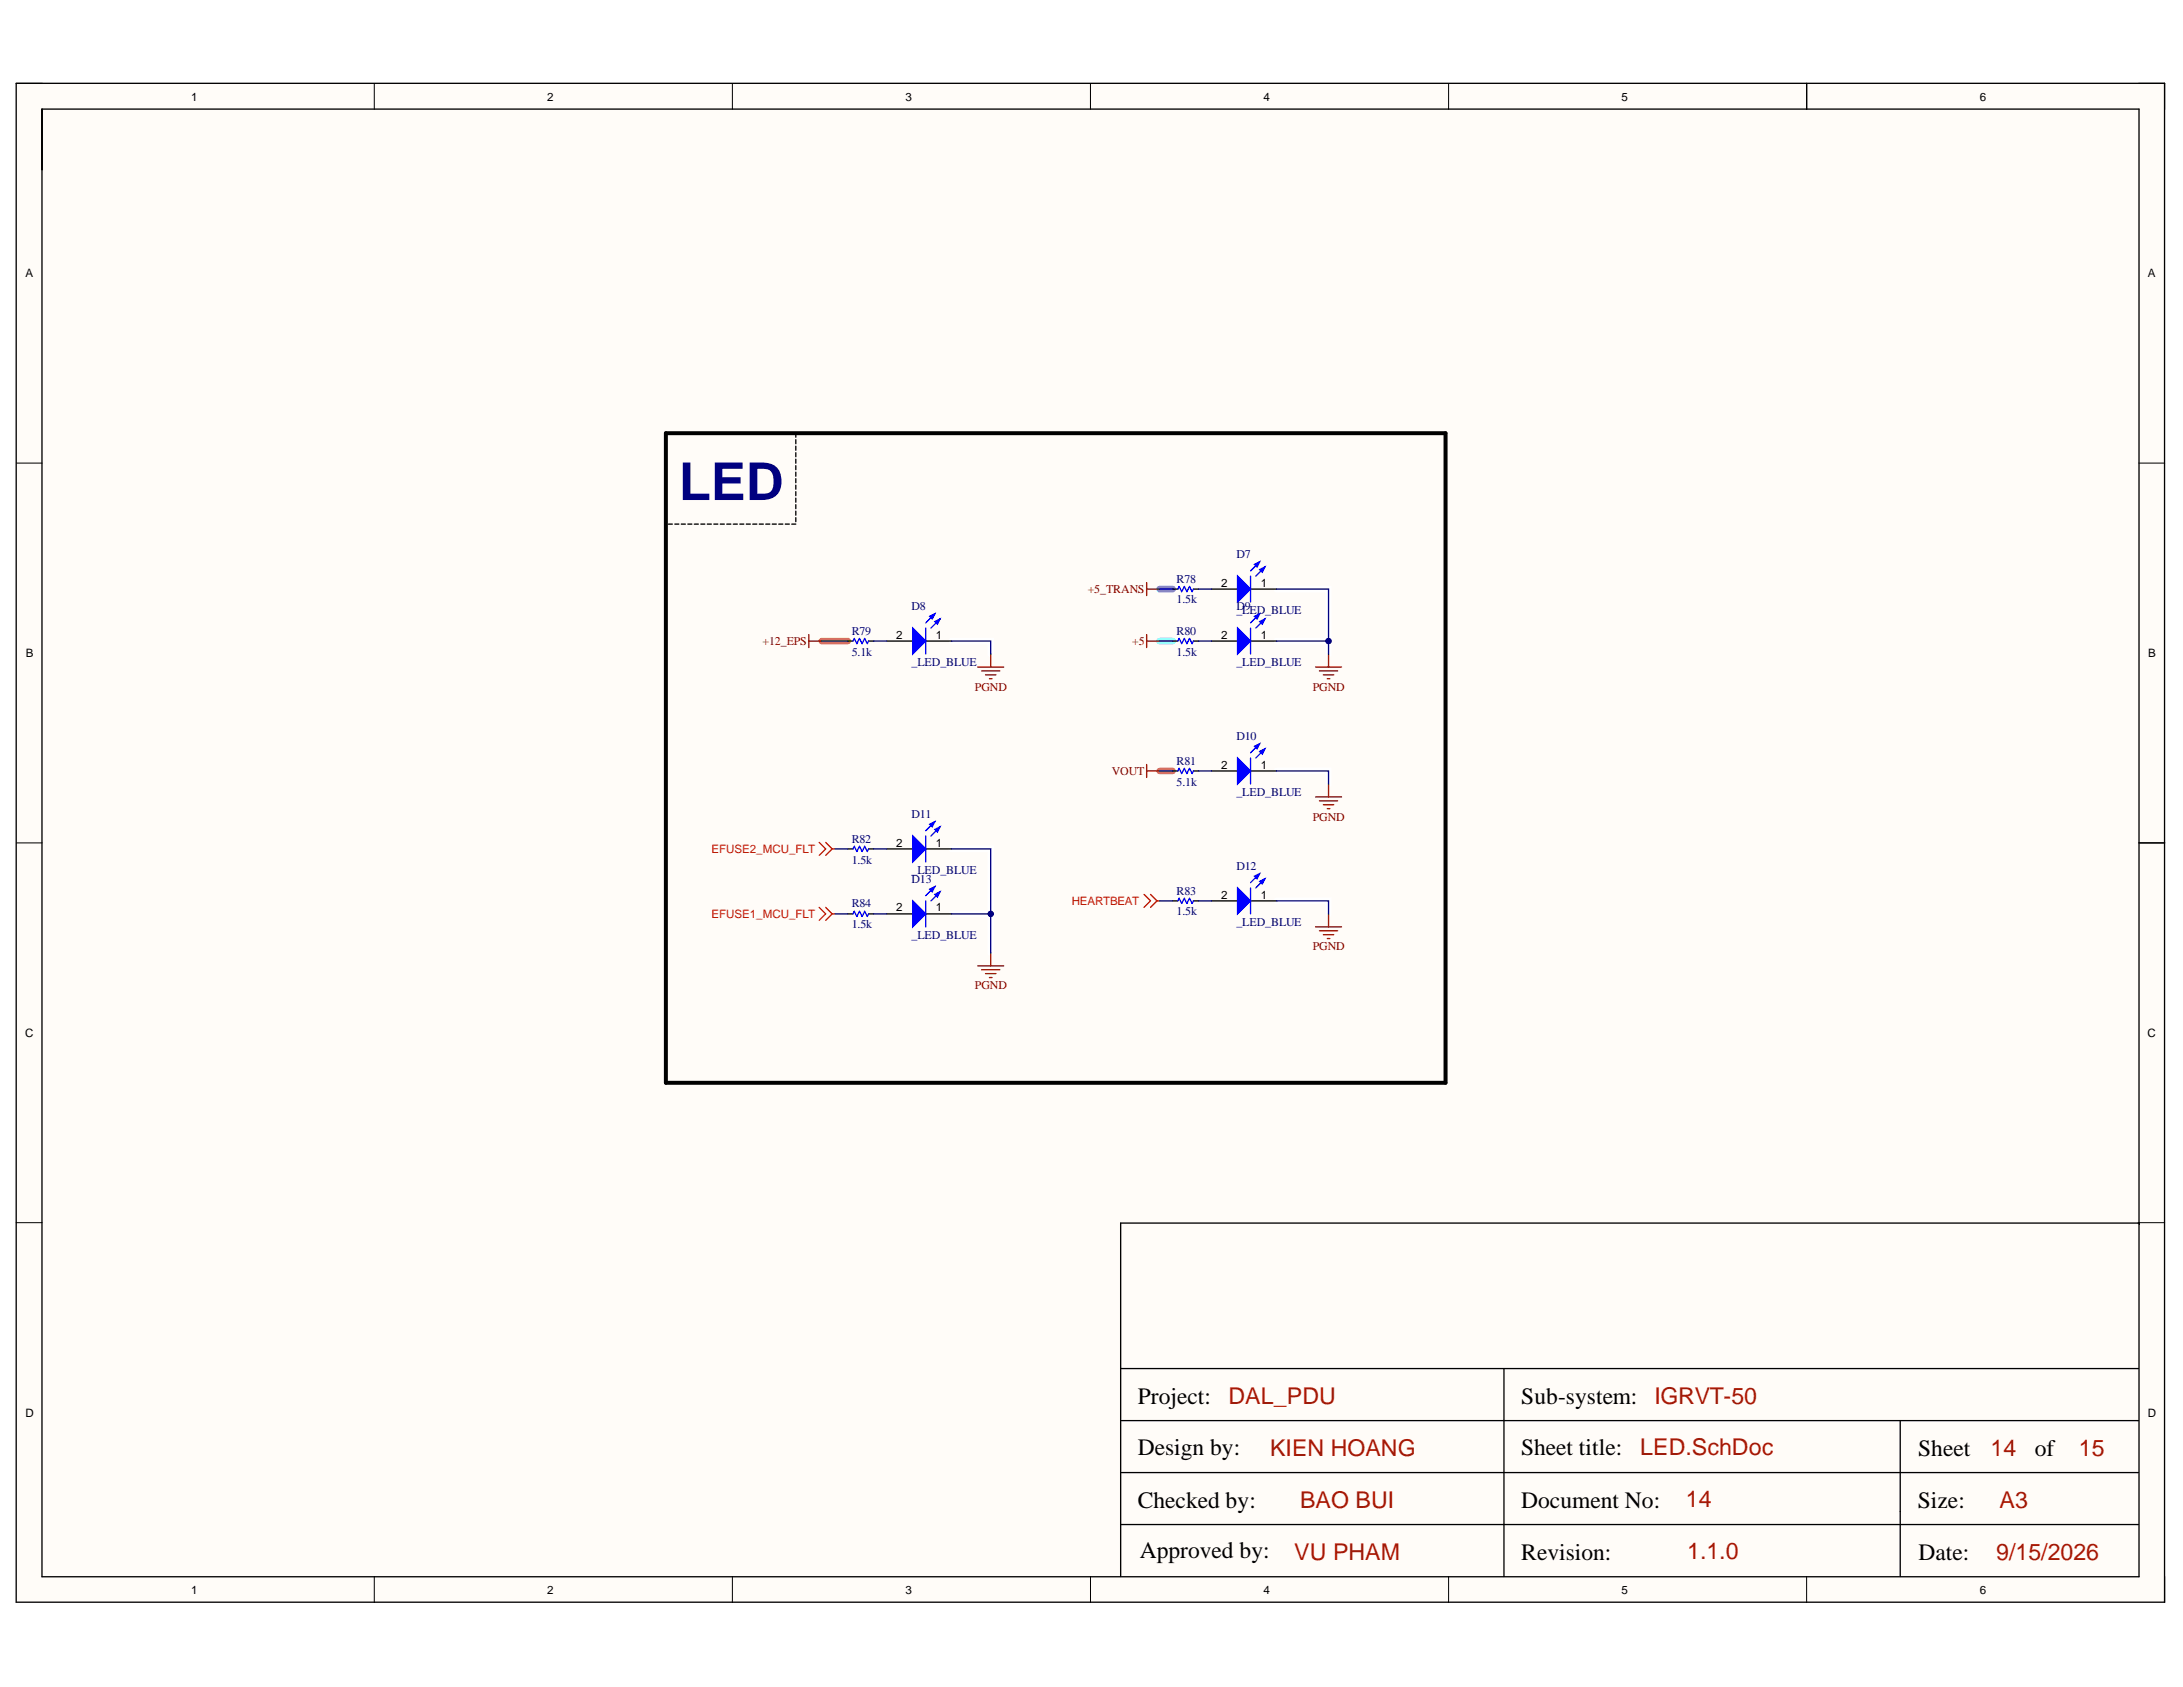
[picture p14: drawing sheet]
<svg xmlns="http://www.w3.org/2000/svg" width="279mm" height="216mm" viewBox="0 0 279 216" stroke-linecap="round" stroke-linejoin="round" font-family="sans-serif">
<defs><g id="words">
<text font-size="6.7" fill="#000080" x="86.9" y="64">LED</text>
<g font-size="3">
<text x="145.6" y="179.7">Project:</text>
<text x="194.7" y="179.7">Sub-system:</text>
<text x="145.6" y="186.2">Design by:</text>
<text x="194.7" y="186.2">Sheet title:</text>
<text x="245.5" y="186.3">Sheet</text>
<text x="260.4" y="186.3">of</text>
<text x="145.6" y="193">Checked by:</text>
<text x="194.7" y="193">Document No:</text>
<text x="245.5" y="193">Size:</text>
<text x="145.9" y="199.5">Approved by:</text>
<text x="194.7" y="199.6">Revision:</text>
<text x="245.6" y="199.6">Date:</text>
</g>
<g font-size="3" fill="#a61c00">
<text x="157.2" y="179.7">DAL_PDU</text>
<text x="211.8" y="179.7">IGRVT-50</text>
<text x="162.6" y="186.3">KIEN HOANG</text>
<text x="209.9" y="186.2">LED.SchDoc</text>
<text x="254.8" y="186.3">14</text>
<text x="266.1" y="186.3">15</text>
<text x="166.4" y="193">BAO BUI</text>
<text x="215.8" y="192.8">14</text>
<text x="255.9" y="193">A3</text>
<text x="165.6" y="199.6">VU PHAM</text>
<text x="215.9" y="199.5">1.1.0</text>
<text x="255.5" y="199.6">9/15/2026</text>
</g>
<g font-size="1.5">
<text x="24.4" y="12.9">1</text>
<text x="70" y="12.9">2</text>
<text x="115.9" y="12.9">3</text>
<text x="161.7" y="12.9">4</text>
<text x="207.5" y="12.9">5</text>
<text x="253.4" y="12.9">6</text>
<text x="3.3" y="35.5">A</text>
<text x="274.9" y="35.5">A</text>
<text x="156.3" y="75.1">2</text>
<text x="161.4" y="75.1">1</text>
<text x="114.7" y="81.8">2</text>
<text x="119.8" y="81.8">1</text>
<text x="156.3" y="81.8">2</text>
<text x="161.4" y="81.8">1</text>
<text x="3.3" y="84.1">B</text>
<text x="275" y="84.1">B</text>
<text x="156.3" y="98.4">2</text>
<text x="161.4" y="98.4">1</text>
<text x="114.7" y="108.4">2</text>
<text x="119.8" y="108.4">1</text>
<text x="114.7" y="116.6">2</text>
<text x="119.8" y="116.6">1</text>
<text x="156.3" y="115">2</text>
<text x="161.4" y="115">1</text>
<text x="3.2" y="132.7">C</text>
<text x="274.9" y="132.7">C</text>
<text x="3.3" y="181.3">D</text>
<text x="274.9" y="181.3">D</text>
<text x="24.4" y="203.9">1</text>
<text x="70" y="203.9">2</text>
<text x="115.9" y="203.9">3</text>
<text x="161.7" y="203.9">4</text>
<text x="207.5" y="203.9">5</text>
<text x="253.4" y="203.9">6</text>
</g>
<g font-size="1.5" fill="#000080">
<text x="158.2" y="71.4">D7</text>
<text x="150.6" y="74.6">R78</text>
<text x="150.6" y="77.2">1.5k</text>
<text x="109" y="81.2">R79</text>
<text x="109" y="83.9">5.1k</text>
<text x="116.7" y="78.1">D8</text>
<text x="150.6" y="81.2">R80</text>
<text x="150.6" y="83.9">1.5k</text>
<text x="158.2" y="78.6">_LED_BLUE</text>
<text x="158.2" y="78.1">D9</text>
<text x="116.7" y="85.2">_LED_BLUE</text>
<text x="158.2" y="85.2">_LED_BLUE</text>
<text x="158.2" y="94.7">D10</text>
<text x="150.6" y="97.9">R81</text>
<text x="150.6" y="100.5">5.1k</text>
<text x="158.2" y="101.8">_LED_BLUE</text>
<text x="109" y="107.9">R82</text>
<text x="116.7" y="104.7">D11</text>
<text x="109" y="110.5">1.5k</text>
<text x="116.7" y="113">D13</text>
<text x="116.7" y="111.8">_LED_BLUE</text>
<text x="158.2" y="111.3">D12</text>
<text x="109" y="116.1">R84</text>
<text x="109" y="118.8">1.5k</text>
<text x="150.6" y="114.5">R83</text>
<text x="150.6" y="117.2">1.5k</text>
<text x="158.2" y="118.5">_LED_BLUE</text>
<text x="116.7" y="120.2">_LED_BLUE</text>
</g>
<g font-size="1.5" fill="#800000">
<text x="139.2" y="75.9">+5_TRANS</text>
<text x="97.6" y="82.6">+12_EPS</text>
<text x="144.9" y="82.6">+5</text>
<text x="124.8" y="88.4">PGND</text>
<text x="168" y="88.4">PGND</text>
<text x="142.3" y="99.2">VOUT</text>
<text x="168" y="105">PGND</text>
<text x="168" y="121.6">PGND</text>
<text x="124.8" y="126.6">PGND</text>
</g>
<g font-size="1.5" fill="#f00">
<text x="91.1" y="109.2">EFUSE2_MCU_FLT</text>
<text x="91.1" y="117.5">EFUSE1_MCU_FLT</text>
<text x="137.2" y="115.8">HEARTBEAT</text>
</g>
</g></defs>
<g fill="#fffcf8">
<path d="M2.1 10.7h275v194.4h-275z" fill-rule="evenodd"/>
<path d="M5.4 14h268.3v187.8h-268.3z" fill-rule="evenodd"/>
</g>
<g fill="none" stroke="#000" stroke-width=".13">
<path d="M2.1 10.7h3.3M47.9 10.7v3.3M93.7 10.7v3.3M139.6 10.7v3.3M185.4 10.7v3.3M231.2 10.7v3.3M273.7 10.7h3.4v3.3M2.1 59.3h3.3M273.7 59.3h3.4M2.1 107.9h3.3M273.7 107.9h3.4M2.1 156.5h3.3"/>
<path d="M273.7 156.5h3.4M47.9 201.8v3.3M93.7 201.8v3.3M139.6 201.8v3.3M185.4 201.8v3.3M231.2 201.8v3.3M277.1 201.8v3.3"/>
</g>
<path d="M148.4 82h1.7" fill="none" stroke="#6effff" stroke-width=".85"/>
<path d="M148.4 75.4h1.7" fill="none" stroke="#39f" stroke-width=".85"/>
<path d="M148.4 98.7h1.7" fill="none" stroke="#ff6e6e" stroke-width=".85"/>
<path d="M105.2 82h3.3" fill="none" stroke="#cc0" stroke-width=".85"/>
<path d="M163.4 75.4h6.6v8.3M121.8 82h5v1.7M163.4 98.7h6.6v1.6M163.4 82h6.6M121.8 108.6h5v13.3M121.8 117h5M163.4 115.3h6.6v1.7" fill="none" stroke="#fff" stroke-width=".85"/>
<g fill="none" stroke="#000" stroke-width=".17">
<path d="M2.1 10.7h274.9v194.3h-274.9zM5.4 14h268.4v187.8h-268.4zM231.2 10.7v3.3M101.9 55.4v.6M101.9 56.3v.5M101.9 57.1v.5M101.9 57.9v.6M101.9 58.8v.5M101.9 59.6v.5M85.5 67.1h.6M86.4 67.1h.5M87.2 67.1h.5"/>
<path d="M88 67.1h.6M88.9 67.1h.5M89.7 67.1h.5M90.5 67.1h.5M91.4 67.1h.5M92.2 67.1h.5M93 67.1h.5M93.9 67.1h.5M94.7 67.1h.5M95.5 67.1h.5M96.3 67.1h.6M97.2 67.1h.5"/>
<path d="M98 67.1h.5M98.8 67.1h.6M99.7 67.1h.5M100.5 67.1h.5M101.3 67.1h.6M101.9 60.4v.5M101.9 61.3v.5M101.9 62.1v.5M101.9 62.9v.5M101.9 63.8v.5M101.9 64.6v.5M101.9 65.4v.5"/>
<path d="M101.9 66.2v.6M150.1 75.4h.6M152.7 75.4h.7M108.5 82h.7M111.2 82h.6M150.1 82h.6M150.1 98.7h.6M152.7 82h.7M152.7 98.7h.7M108.5 117h.7M108.5 108.6h.7M111.2 117h.6"/>
<path d="M111.2 108.6h.6M113.5 117h3.3M118.5 117h3.3M150.1 115.3h.6M152.7 115.3h.7M273.8 107.9h3.3M273.8 156.7v-.2h-130.4v45.3M143.4 175.1h130.3M192.5 175.1v26.7M143.4 188.5h130.3M143.4 181.8h130.3M143.4 195.1h130.3"/>
<path d="M243.2 181.8v20"/>
</g>
<g fill="none" stroke="#800000" stroke-width=".17">
<path d="M146.8 74.6v1.6M146.8 75.4h1.6M103.5 82h1.7M103.5 81.2v1.7M125.1 85.4h3.4M125.6 85.9h2.4M126.1 86.4h1.4M126.6 86.9h.4M126.8 83.7v1.7M146.8 81.2v1.7M146.8 97.8v1.7M146.8 82h1.6"/>
<path d="M146.8 98.7h1.6M168.4 85.4h3.3M168.9 85.9h2.3M169.4 86.4h1.3M169.9 86.9h.3M170 83.7v1.7M168.4 102h3.3M168.4 118.6h3.3M168.9 102.5h2.3M168.9 119.1h2.3M169.4 103h1.3M169.4 119.6h1.3"/>
<path d="M169.9 103.5h.3M170 100.3v1.7M170 117v1.6M125.1 123.6h3.4M125.6 124.1h2.4M126.1 124.6h1.4M126.6 125.1h.4M126.8 121.9v1.7M169.9 120.1h.3"/>
</g>
<path d="M150.7 75.4l.2-.3 .3 .6 .4-.6 .3 .6 .3-.6 .4 .6 .1-.3M109.2 82l.1-.3 .4 .7 .3-.7 .3 .7 .4-.7 .3 .7 .2-.4M150.7 82l.2-.3 .3 .7 .4-.7 .3 .7 .3-.7 .4 .7 .1-.4M150.7 98.7l.2-.4 .3 .7 .4-.7 .3 .7 .3-.7 .4 .7 .1-.3M109.2 117l.1-.4 .4 .7 .3-.7 .3 .7 .4-.7 .3 .7 .2-.3M109.2 108.6l.1-.3 .4 .7 .3-.7 .3 .7 .4-.7 .3 .7 .2-.4M150.7 115.3l.2-.3 .3 .6 .4-.6 .3 .6 .3-.6 .4 .6 .1-.3" fill="none" stroke="#00f" stroke-width=".17"/>
<path d="M104.8 116.1l.9 .9-.9 .8M104.8 107.8l.9 .8-.9 .9M105.7 116.1l.8 .9M105.7 107.8l.8 .8M106.5 117l-.8 .8M106.5 117h.3M106.5 108.6l-.8 .9M106.5 108.6h.3M146.4 114.5l.9 .8-.9 .8M147.3 114.5l.8 .8M148.1 115.3l-.8 .8M148.1 115.3h.3" fill="none" stroke="#f00" stroke-width=".17"/>
<path d="M85.2 55.4h99.8v83.2h-99.8z" fill="none" stroke="#000" stroke-width=".51"/>
<path d="M116.8 115.3l1.7 1.7-1.7 1.6z" fill="#00f"/>
<path d="M116.8 115.3l1.7 1.7-1.7 1.6zM119.6 113.5l-1.1 1.1M120.3 114.1l-1.1 1.2" fill="none" stroke="#00f" stroke-width=".17"/>
<path d="M119.6 114.5l.7-.4-.3 .7z" fill="#00f"/>
<path d="M119.6 114.5l.7-.4-.3 .7z" fill="none" stroke="#00f" stroke-width=".17"/>
<path d="M119 113.8l.6-.3-.3 .6z" fill="#00f"/>
<path d="M118.5 115.3v3.3M119 113.8l.6-.3-.3 .6z" fill="none" stroke="#00f" stroke-width=".17"/>
<path d="M113.5 108.6h3.3M118.5 108.6h3.3" fill="none" stroke="#000" stroke-width=".17"/>
<path d="M116.8 107l1.7 1.6-1.7 1.7z" fill="#00f"/>
<path d="M116.8 107l1.7 1.6-1.7 1.7zM119.6 105.2l-1.1 1.1M120.3 105.8l-1.1 1.2" fill="none" stroke="#00f" stroke-width=".17"/>
<path d="M119.6 106.1l.7-.3-.3 .7z" fill="#00f"/>
<path d="M119.6 106.1l.7-.3-.3 .7z" fill="none" stroke="#00f" stroke-width=".17"/>
<path d="M119 105.5l.6-.3-.3 .6z" fill="#00f"/>
<path d="M118.5 107v3.3M119 105.5l.6-.3-.3 .6z" fill="none" stroke="#00f" stroke-width=".17"/>
<path d="M113.5 82h3.3M118.5 82h3.3" fill="none" stroke="#000" stroke-width=".17"/>
<path d="M116.8 80.4l1.7 1.6-1.7 1.7z" fill="#00f"/>
<path d="M119.6 78.5l-1.1 1.2M120.3 79.2l-1.1 1.2M116.8 80.4l1.7 1.6-1.7 1.7z" fill="none" stroke="#00f" stroke-width=".17"/>
<path d="M119.6 79.5l.7-.3-.3 .7z" fill="#00f"/>
<path d="M119.6 79.5l.7-.3-.3 .7z" fill="none" stroke="#00f" stroke-width=".17"/>
<path d="M119 78.9l.6-.4-.3 .7z" fill="#00f"/>
<path d="M119 78.9l.6-.4-.3 .7zM118.5 80.4v3.3" fill="none" stroke="#00f" stroke-width=".17"/>
<path d="M155.1 75.4h3.3M160.1 75.4h3.3" fill="none" stroke="#000" stroke-width=".17"/>
<path d="M158.4 73.7l1.7 1.7-1.7 1.7z" fill="#00f"/>
<path d="M158.4 73.7l1.7 1.7-1.7 1.7zM161.2 71.9l-1.1 1.2M161.9 72.6l-1.2 1.1" fill="none" stroke="#00f" stroke-width=".17"/>
<path d="M161.2 72.9l.7-.3-.3 .6z" fill="#00f"/>
<path d="M161.2 72.9l.7-.3-.3 .6z" fill="none" stroke="#00f" stroke-width=".17"/>
<path d="M160.6 72.2l.6-.3-.3 .7z" fill="#00f"/>
<path d="M160.1 73.7v3.4M160.6 72.2l.6-.3-.3 .7z" fill="none" stroke="#00f" stroke-width=".17"/>
<path d="M155.1 82h3.3M160.1 82h3.3" fill="none" stroke="#000" stroke-width=".17"/>
<path d="M158.4 80.4l1.7 1.6-1.7 1.7z" fill="#00f"/>
<path d="M161.2 78.5l-1.1 1.2M161.9 79.2l-1.2 1.2M158.4 80.4l1.7 1.6-1.7 1.7z" fill="none" stroke="#00f" stroke-width=".17"/>
<path d="M161.2 79.5l.7-.3-.3 .7z" fill="#00f"/>
<path d="M161.2 79.5l.7-.3-.3 .7z" fill="none" stroke="#00f" stroke-width=".17"/>
<path d="M160.6 78.9l.6-.4-.3 .7z" fill="#00f"/>
<path d="M160.6 78.9l.6-.4-.3 .7zM160.1 80.4v3.3" fill="none" stroke="#00f" stroke-width=".17"/>
<path d="M155.1 98.7h3.3M160.1 98.7h3.3" fill="none" stroke="#000" stroke-width=".17"/>
<path d="M158.4 97l1.7 1.7-1.7 1.6z" fill="#00f"/>
<path d="M158.4 97l1.7 1.7-1.7 1.6zM161.2 95.2l-1.1 1.1M161.9 95.8l-1.2 1.2" fill="none" stroke="#00f" stroke-width=".17"/>
<path d="M161.2 96.2l.7-.4-.3 .7z" fill="#00f"/>
<path d="M161.2 96.2l.7-.4-.3 .7z" fill="none" stroke="#00f" stroke-width=".17"/>
<path d="M160.6 95.5l.6-.3-.3 .6z" fill="#00f"/>
<path d="M160.1 97v3.3M160.6 95.5l.6-.3-.3 .6z" fill="none" stroke="#00f" stroke-width=".17"/>
<path d="M155.1 115.3h3.3M160.1 115.3h3.3" fill="none" stroke="#000" stroke-width=".17"/>
<path d="M158.4 113.6l1.7 1.7-1.7 1.7z" fill="#00f"/>
<path d="M158.4 113.6l1.7 1.7-1.7 1.7zM161.2 111.8l-1.1 1.2M161.9 112.5l-1.2 1.1" fill="none" stroke="#00f" stroke-width=".17"/>
<path d="M161.2 112.8l.7-.3-.3 .6z" fill="#00f"/>
<path d="M161.2 112.8l.7-.3-.3 .6z" fill="none" stroke="#00f" stroke-width=".17"/>
<path d="M160.6 112.1l.6-.3-.3 .7z" fill="#00f"/>
<path d="M160.1 113.6v3.4M160.6 112.1l.6-.3-.3 .7z" fill="none" stroke="#00f" stroke-width=".17"/>
<path d="M148.4 75.4h1.7M105.2 82h3.3M111.8 82h1.7M148.4 82h1.7M148.4 98.7h1.7M106.8 108.6h1.7M106.8 117h1.7M111.8 108.6h1.7M111.8 117h1.7M121.8 108.6h5v13.3M148.4 115.3h1.7" fill="none" stroke="#000080" stroke-width=".17"/>
<circle cx="126.8" cy="117" r=".33" fill="#000080"/>
<circle cx="126.8" cy="117" r=".33" fill="none" stroke="#000080" stroke-width=".13"/>
<path d="M121.8 117h5" fill="none" stroke="#000080" stroke-width=".17"/>
<circle cx="126.8" cy="117" r=".33" fill="#000080"/>
<circle cx="126.8" cy="117" r=".33" fill="none" stroke="#000080" stroke-width=".13"/>
<path d="M153.4 75.4h1.7M121.8 82h5v1.7M153.4 82h1.7M153.4 98.7h1.7M163.4 98.7h6.6v1.6M163.4 82h6.6M153.4 115.3h1.7M163.4 115.3h6.6v1.7" fill="none" stroke="#000080" stroke-width=".17"/>
<circle cx="170" cy="82" r=".33" fill="#000080"/>
<circle cx="170" cy="82" r=".33" fill="none" stroke="#000080" stroke-width=".13"/>
<path d="M163.4 75.4h6.6v8.3" fill="none" stroke="#000080" stroke-width=".17"/>
<circle cx="170" cy="82" r=".33" fill="#000080"/>
<circle cx="170" cy="82" r=".33" fill="none" stroke="#000080" stroke-width=".13"/>
<use href="#words"/>
</svg>
